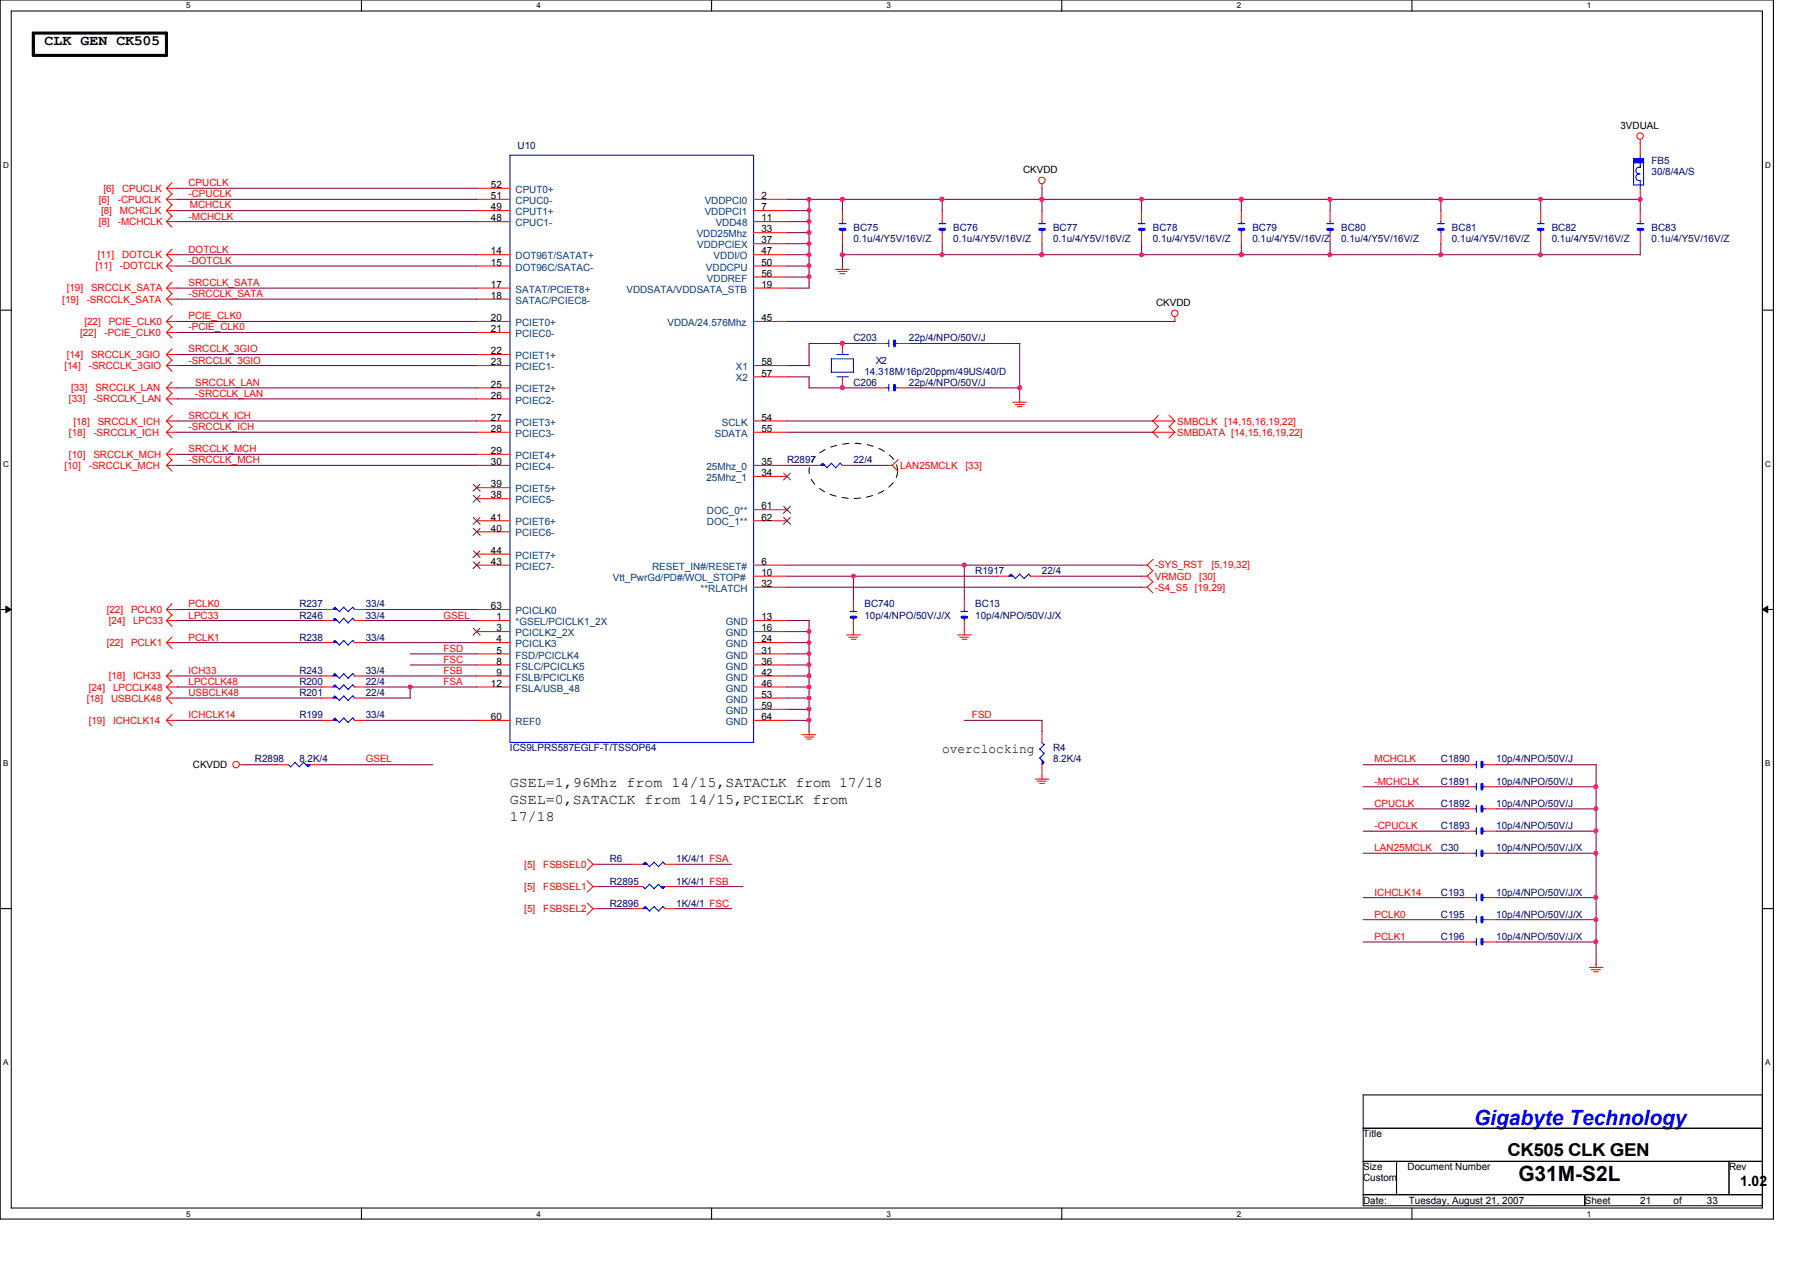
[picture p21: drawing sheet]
<svg xmlns="http://www.w3.org/2000/svg" width="297mm" height="210mm" viewBox="0 0 297 210" stroke-linecap="round" stroke-linejoin="round" font-family="sans-serif">
<defs><g id="words">
<text font-size="3.5" fill="#00f" x="243.2" y="185.7">Gigabyte Technology</text>
<text font-size="3.5" x="250.6" y="194.9">G31M-S2L</text>
<text font-size="2.9" x="248.7" y="190.7">CK505 CLK GEN</text>
<g font-size="2.4">
<text x="7.4" y="7.4">CLK GEN CK505</text>
<text x="84.2" y="129.9">GSEL=1,96Mhz from 14/15,SATACLK from 17/18</text>
<text x="84.2" y="132.7">GSEL=0,SATACLK from 14/15,PCIECLK from</text>
<text x="84.2" y="135.4">17/18</text>
<text x="287.1" y="195.7">1.02</text>
</g>
<text font-size="2.2" x="155.5" y="124.3">overclocking</text>
<g font-size="1.7">
<text x="267.4" y="21.2">3VDUAL</text>
<text x="168.8" y="28.5">CKVDD</text>
<text x="81" y="34.7">49</text>
<text x="81" y="32.8">51</text>
<text x="81" y="31">52</text>
<text x="125.6" y="32.8">2</text>
<text x="125.6" y="34.7">7</text>
<text x="81" y="42">14</text>
<text x="81" y="36.5">48</text>
<text x="125.6" y="36.5">11</text>
<text x="125.6" y="38.4">33</text>
<text x="125.6" y="40.2">37</text>
<text x="125.6" y="42">47</text>
<text x="81" y="43.9">15</text>
<text x="81" y="47.5">17</text>
<text x="125.6" y="47.5">19</text>
<text x="125.6" y="43.9">50</text>
<text x="125.6" y="45.7">56</text>
<text x="81" y="49.3">18</text>
<text x="81" y="53">20</text>
<text x="125.6" y="53">45</text>
<text x="190.8" y="50.5">CKVDD</text>
<text x="81" y="54.8">21</text>
<text x="81" y="58.5">22</text>
<text x="81" y="60.3">23</text>
<text x="81" y="64">25</text>
<text x="81" y="65.8">26</text>
<text x="125.6" y="60.3">58</text>
<text x="125.6" y="62.1">57</text>
<text x="81" y="69.4">27</text>
<text x="81" y="71.3">28</text>
<text x="125.6" y="69.4">54</text>
<text x="125.6" y="71.3">55</text>
<text x="81" y="74.9">29</text>
<text x="81" y="76.7">30</text>
<text x="125.6" y="76.7">35</text>
<text x="81" y="80.4">39</text>
<text x="81" y="82.3">38</text>
<text x="125.6" y="78.6">34</text>
<text x="81" y="85.9">41</text>
<text x="81" y="87.7">40</text>
<text x="125.6" y="84.1">61</text>
<text x="125.6" y="85.9">62</text>
<text x="81" y="91.4">44</text>
<text x="81" y="93.2">43</text>
<text x="125.6" y="93.2">6</text>
<text x="125.6" y="95">10</text>
<text x="81" y="100.5">63</text>
<text x="125.6" y="96.9">32</text>
<text x="82" y="102.4">1</text>
<text x="82" y="104.2">3</text>
<text x="82" y="106">4</text>
<text x="82" y="107.9">5</text>
<text x="125.6" y="102.4">13</text>
<text x="125.6" y="104.2">16</text>
<text x="125.6" y="106">24</text>
<text x="125.6" y="107.9">31</text>
<text x="81" y="113.3">12</text>
<text x="82" y="109.7">8</text>
<text x="82" y="111.5">9</text>
<text x="125.6" y="109.7">36</text>
<text x="125.6" y="111.5">42</text>
<text x="125.6" y="113.3">46</text>
<text x="81" y="118.8">60</text>
<text x="125.6" y="115.1">53</text>
<text x="125.6" y="117">59</text>
<text x="125.6" y="118.8">64</text>
<text x="31.8" y="126.7">CKVDD</text>
<text x="225" y="187.7">Title</text>
<text x="225" y="194.9">Custom</text>
<text x="225" y="193.1">Size</text>
<text x="232.3" y="193.1">Document Number</text>
<text x="285.3" y="193.1">Rev</text>
<text x="225" y="198.6">Date:</text>
<text x="232.5" y="198.6">Tuesday, August 21, 2007</text>
<text x="261.5" y="198.6">Sheet</text>
<text x="270.7" y="198.6">21</text>
<text x="276.2" y="198.6">of</text>
<text x="281.7" y="198.6">33</text>
</g>
<g font-size="1.7" fill="#000080">
<text x="85.4" y="24.5">U10</text>
<text x="272.5" y="27.1">FB5</text>
<text x="272.5" y="28.9">30/8/4A/S</text>
<text x="140.8" y="38.1">BC75</text>
<text x="140.8" y="39.9">0.1u/4/Y5V/16V/Z</text>
<text x="157.3" y="38.1">BC76</text>
<text x="157.3" y="39.9">0.1u/4/Y5V/16V/Z</text>
<text x="173.8" y="38.1">BC77</text>
<text x="173.8" y="39.9">0.1u/4/Y5V/16V/Z</text>
<text x="190.2" y="38.1">BC78</text>
<text x="190.2" y="39.9">0.1u/4/Y5V/16V/Z</text>
<text x="206.7" y="38.1">BC79</text>
<text x="206.7" y="39.9">0.1u/4/Y5V/16V/Z</text>
<text x="221.3" y="38.1">BC80</text>
<text x="221.3" y="39.9">0.1u/4/Y5V/16V/Z</text>
<text x="239.6" y="38.1">BC81</text>
<text x="239.6" y="39.9">0.1u/4/Y5V/16V/Z</text>
<text x="256.1" y="38.1">BC82</text>
<text x="256.1" y="39.9">0.1u/4/Y5V/16V/Z</text>
<text x="272.5" y="38.1">BC83</text>
<text x="272.5" y="39.9">0.1u/4/Y5V/16V/Z</text>
<text x="140.8" y="56.3">C203</text>
<text x="144.5" y="60">X2</text>
<text x="150" y="56.3">22p/4/NPO/50V/J</text>
<text x="140.8" y="63.7">C206</text>
<text x="142.7" y="61.8">14.318M/16p/20ppm/49US/40/D</text>
<text x="150" y="63.7">22p/4/NPO/50V/J</text>
<text x="129.9" y="76.5">R2897</text>
<text x="140.8" y="76.5">22/4</text>
<text x="160.9" y="94.7">R1917</text>
<text x="172" y="94.7">22/4</text>
<text x="49.4" y="100.2">R237</text>
<text x="60.4" y="100.2">33/4</text>
<text x="142.7" y="100.2">BC740</text>
<text x="160.9" y="100.2">BC13</text>
<text x="49.4" y="105.7">R238</text>
<text x="49.4" y="102.1">R246</text>
<text x="60.4" y="105.7">33/4</text>
<text x="60.4" y="102.1">33/4</text>
<text x="142.7" y="102.1">10p/4/NPO/50V/J/X</text>
<text x="160.9" y="102.1">10p/4/NPO/50V/J/X</text>
<text x="49.4" y="111.2">R243</text>
<text x="49.4" y="113">R200</text>
<text x="60.4" y="111.2">33/4</text>
<text x="60.4" y="113">22/4</text>
<text x="49.4" y="118.5">R199</text>
<text x="49.4" y="114.8">R201</text>
<text x="60.4" y="118.5">33/4</text>
<text x="60.4" y="114.8">22/4</text>
<text x="42.1" y="125.8">R2898</text>
<text x="49.4" y="125.8">8.2K/4</text>
<text x="84.2" y="124">ICS9LPRS587EGLF-T/TSSOP64</text>
<text x="173.8" y="124">R4</text>
<text x="173.8" y="125.8">8.2K/4</text>
<text x="237.8" y="125.8">C1890</text>
<text x="246.9" y="125.8">10p/4/NPO/50V/J</text>
<text x="237.8" y="129.5">C1891</text>
<text x="246.9" y="129.5">10p/4/NPO/50V/J</text>
<text x="237.8" y="136.8">C1893</text>
<text x="237.8" y="133.1">C1892</text>
<text x="246.9" y="136.8">10p/4/NPO/50V/J</text>
<text x="246.9" y="133.1">10p/4/NPO/50V/J</text>
<text x="100.6" y="142.3">R6</text>
<text x="111.6" y="142.3">1K/4/1 FSA</text>
<text x="237.8" y="140.5">C30</text>
<text x="246.9" y="140.5">10p/4/NPO/50V/J/X</text>
<text x="100.6" y="149.6">R2896</text>
<text x="100.6" y="146">R2895</text>
<text x="111.6" y="149.6">1K/4/1 FSC</text>
<text x="111.6" y="146">1K/4/1 FSB</text>
<text x="237.8" y="147.8">C193</text>
<text x="246.9" y="147.8">10p/4/NPO/50V/J/X</text>
<text x="237.8" y="151.4">C195</text>
<text x="237.8" y="155.1">C196</text>
<text x="246.9" y="151.4">10p/4/NPO/50V/J/X</text>
<text x="246.9" y="155.1">10p/4/NPO/50V/J/X</text>
</g>
<g font-size="1.7" fill="#f00">
<text x="16.3" y="33.5">[6]</text>
<text x="16.7" y="35.3">[8]</text>
<text x="17.1" y="31.7">[6]</text>
<text x="19.4" y="33.5">-CPUCLK</text>
<text x="19.8" y="35.3">MCHCLK</text>
<text x="20.1" y="31.7">CPUCLK</text>
<text x="31.1" y="30.7">CPUCLK</text>
<text x="31.1" y="32.6">-CPUCLK</text>
<text x="31.3" y="34.4">MCHCLK</text>
<text x="16.3" y="37.1">[8]</text>
<text x="19.4" y="37.1">-MCHCLK</text>
<text x="31.1" y="41.7">DOTCLK</text>
<text x="31.1" y="36.2">-MCHCLK</text>
<text x="15.7" y="44.4">[11]</text>
<text x="16.1" y="42.6">[11]</text>
<text x="19.8" y="44.4">-DOTCLK</text>
<text x="20.1" y="42.6">DOTCLK</text>
<text x="31.1" y="43.5">-DOTCLK</text>
<text x="31.1" y="47.2">SRCCLK_SATA</text>
<text x="10.3" y="50">[19]</text>
<text x="11" y="48.1">[19]</text>
<text x="13.9" y="53.6">[22]</text>
<text x="14.3" y="50">-SRCCLK_SATA</text>
<text x="15" y="48.1">SRCCLK_SATA</text>
<text x="17.9" y="53.6">PCIE_CLK0</text>
<text x="31.1" y="52.7">PCIE_CLK0</text>
<text x="31.1" y="49">-SRCCLK_SATA</text>
<text x="11" y="59.1">[14]</text>
<text x="13.2" y="55.4">[22]</text>
<text x="15" y="59.1">SRCCLK_3GIO</text>
<text x="17.2" y="55.4">-PCIE_CLK0</text>
<text x="31.1" y="58.2">SRCCLK_3GIO</text>
<text x="31.1" y="60">-SRCCLK_3GIO</text>
<text x="31.1" y="54.5">-PCIE_CLK0</text>
<text x="10.6" y="60.9">[14]</text>
<text x="11.7" y="64.6">[33]</text>
<text x="14.6" y="60.9">-SRCCLK_3GIO</text>
<text x="15.7" y="64.6">SRCCLK_LAN</text>
<text x="32.2" y="65.5">-SRCCLK_LAN</text>
<text x="32.2" y="63.7">SRCCLK_LAN</text>
<text x="11.4" y="71.9">[18]</text>
<text x="11.4" y="66.4">[33]</text>
<text x="12.1" y="70.1">[18]</text>
<text x="15.4" y="71.9">-SRCCLK_ICH</text>
<text x="15.4" y="66.4">-SRCCLK_LAN</text>
<text x="16.1" y="70.1">SRCCLK_ICH</text>
<text x="31.1" y="69.1">SRCCLK_ICH</text>
<text x="31.1" y="70.9">-SRCCLK_ICH</text>
<text x="194.3" y="71.9">SMBDATA [14,15,16,19,22]</text>
<text x="194.3" y="70.1">SMBCLK [14,15,16,19,22]</text>
<text x="10.6" y="77.4">[10]</text>
<text x="11.4" y="75.5">[10]</text>
<text x="14.6" y="77.4">-SRCCLK_MCH</text>
<text x="15.4" y="75.5">SRCCLK_MCH</text>
<text x="31.1" y="76.5">-SRCCLK_MCH</text>
<text x="31.1" y="74.6">SRCCLK_MCH</text>
<text x="148.5" y="77.4">LAN25MCLK</text>
<text x="159.3" y="77.4">[33]</text>
<text x="190.6" y="95.7">VRMGD</text>
<text x="190.6" y="93.8">-SYS_RST</text>
<text x="197.9" y="95.7">[30]</text>
<text x="199.9" y="93.8">[5,19,32]</text>
<text x="17.6" y="101.1">[22]</text>
<text x="21.6" y="101.1">PCLK0</text>
<text x="31.1" y="100.2">PCLK0</text>
<text x="190.6" y="97.5">-S4_S5</text>
<text x="197.2" y="97.5">[19,29]</text>
<text x="17.6" y="106.6">[22]</text>
<text x="17.9" y="103">[24]</text>
<text x="21.6" y="106.6">PCLK1</text>
<text x="22" y="103">LPC33</text>
<text x="31.1" y="105.7">PCLK1</text>
<text x="31.1" y="102.1">LPC33</text>
<text x="73.2" y="102.1">GSEL</text>
<text x="73.2" y="107.5">FSD</text>
<text x="14.6" y="114">[24]</text>
<text x="17.9" y="112.1">[18]</text>
<text x="18.7" y="114">LPCCLK48</text>
<text x="22" y="112.1">ICH33</text>
<text x="31.1" y="111.2">ICH33</text>
<text x="31.1" y="113">LPCCLK48</text>
<text x="73.2" y="111.2">FSB</text>
<text x="73.2" y="113">FSA</text>
<text x="73.2" y="109.4">FSC</text>
<text x="14.3" y="115.8">[18]</text>
<text x="14.6" y="119.4">[19]</text>
<text x="18.3" y="115.8">USBCLK48</text>
<text x="18.7" y="119.4">ICHCLK14</text>
<text x="31.1" y="114.8">USBCLK48</text>
<text x="31.1" y="118.5">ICHCLK14</text>
<text x="160.4" y="118.5">FSD</text>
<text x="60.4" y="125.8">GSEL</text>
<text x="226.8" y="125.8">MCHCLK</text>
<text x="226.8" y="129.5">-MCHCLK</text>
<text x="226.8" y="136.8">-CPUCLK</text>
<text x="226.8" y="133.1">CPUCLK</text>
<text x="86.5" y="143.2">[5]</text>
<text x="89.7" y="143.2">FSBSEL0</text>
<text x="226.8" y="140.5">LAN25MCLK</text>
<text x="86.5" y="146.9">[5]</text>
<text x="89.7" y="146.9">FSBSEL1</text>
<text x="226.8" y="147.8">ICHCLK14</text>
<text x="86.5" y="150.5">[5]</text>
<text x="89.7" y="150.5">FSBSEL2</text>
<text x="226.8" y="155.1">PCLK1</text>
<text x="226.8" y="151.4">PCLK0</text>
</g>
<g font-size="1.7" fill="#004080">
<text x="85.1" y="35.5">CPUT1+</text>
<text x="85.1" y="33.7">CPUC0-</text>
<text x="85.1" y="31.8">CPUT0+</text>
<text x="116.3" y="33.7">VDDPCI0</text>
<text x="116.3" y="35.5">VDDPCI1</text>
<text x="85.1" y="37.3">CPUC1-</text>
<text x="115" y="39.2">VDD25Mhz</text>
<text x="115.1" y="41">VDDPCIEX</text>
<text x="118.1" y="37.3">VDD48</text>
<text x="85.1" y="42.8">DOT96T/SATAT+</text>
<text x="85.1" y="44.7">DOT96C/SATAC-</text>
<text x="116.5" y="44.7">VDDCPU</text>
<text x="116.7" y="46.5">VDDREF</text>
<text x="117.8" y="42.8">VDDI/O</text>
<text x="85.1" y="48.3">SATAT/PCIET8+</text>
<text x="85.1" y="50.1">SATAC/PCIEC8-</text>
<text x="85.1" y="53.8">PCIET0+</text>
<text x="103.4" y="48.3">VDDSATA/VDDSATA_STB</text>
<text x="110.1" y="53.8">VDDA/24.576Mhz</text>
<text x="85.1" y="55.6">PCIEC0-</text>
<text x="85.1" y="59.3">PCIET1+</text>
<text x="85.1" y="61.1">PCIEC1-</text>
<text x="85.1" y="64.8">PCIET2+</text>
<text x="121.4" y="61.1">X1</text>
<text x="121.4" y="62.9">X2</text>
<text x="85.1" y="66.6">PCIEC2-</text>
<text x="85.1" y="70.2">PCIET3+</text>
<text x="119.1" y="70.2">SCLK</text>
<text x="85.1" y="72.1">PCIEC3-</text>
<text x="85.1" y="75.7">PCIET4+</text>
<text x="85.1" y="77.6">PCIEC4-</text>
<text x="116.6" y="77.6">25Mhz_0</text>
<text x="118" y="72.1">SDATA</text>
<text x="85.1" y="81.2">PCIET5+</text>
<text x="85.1" y="83.1">PCIEC5-</text>
<text x="116.6" y="79.4">25Mhz_1</text>
<text x="85.1" y="86.7">PCIET6+</text>
<text x="85.1" y="88.5">PCIEC6-</text>
<text x="116.7" y="84.9">DOC_0**</text>
<text x="116.7" y="86.7">DOC_1**</text>
<text x="85.1" y="92.2">PCIET7+</text>
<text x="85.1" y="94">PCIEC7-</text>
<text x="101.1" y="95.8">Vtt_PwrGd/PD#/WOL_STOP#</text>
<text x="107.6" y="94">RESET_IN#/RESET#</text>
<text x="85.1" y="101.3">PCICLK0</text>
<text x="115.6" y="97.7">**RLATCH</text>
<text x="85.1" y="103.2">*GSEL/PCICLK1_2X</text>
<text x="85.1" y="105">PCICLK2_2X</text>
<text x="85.1" y="106.8">PCICLK3</text>
<text x="119.8" y="103.2">GND</text>
<text x="119.8" y="105">GND</text>
<text x="119.8" y="106.8">GND</text>
<text x="85.1" y="108.7">FSD/PCICLK4</text>
<text x="85.1" y="110.5">FSLC/PCICLK5</text>
<text x="85.1" y="112.3">FSLB/PCICLK6</text>
<text x="119.8" y="108.7">GND</text>
<text x="119.8" y="110.5">GND</text>
<text x="119.8" y="112.3">GND</text>
<text x="85.1" y="114.1">FSLA/USB_48</text>
<text x="85.1" y="119.6">REF0</text>
<text x="119.8" y="116">GND</text>
<text x="119.8" y="117.8">GND</text>
<text x="119.8" y="119.6">GND</text>
<text x="119.8" y="114.1">GND</text>
</g>
<g font-size="1.3">
<text x="30.7" y="1.4">5</text>
<text x="88.5" y="1.4">4</text>
<text x="146.3" y="1.4">3</text>
<text x="204.1" y="1.4">2</text>
<text x="261.9" y="1.4">1</text>
<text x=".5" y="27.7">D</text>
<text x="291.3" y="27.7">D</text>
<text x=".5" y="77">C</text>
<text x="291.3" y="77">C</text>
<text x=".5" y="126.4">B</text>
<text x="291.3" y="126.4">B</text>
<text x=".5" y="175.8">A</text>
<text x="291.3" y="175.8">A</text>
<text x="30.7" y="200.7">5</text>
<text x="88.5" y="200.7">4</text>
<text x="146.3" y="200.7">3</text>
<text x="204.1" y="200.7">2</text>
<text x="261.9" y="200.7">1</text>
</g>
</g></defs>
<path d="M0 0h292.6v201.2h-292.6zM1.9 1.8h288.9v197.5h-288.9z" fill="none" stroke="#000" stroke-width=".17"/>
<g fill="#fff">
<path d="M30.7 .2h.7v1.5h-.7z"/>
<path d="M30.7 199.6h.7v1.4h-.7z"/>
</g>
<path d="M59.6 0v1.8M59.6 199.3v1.9" fill="none" stroke="#000" stroke-width=".17"/>
<g fill="#fff">
<path d="M88.5 .2h.7v1.5h-.7z"/>
<path d="M88.5 199.6h.7v1.4h-.7z"/>
</g>
<path d="M117.4 0v1.8M117.4 199.3v1.9" fill="none" stroke="#000" stroke-width=".17"/>
<g fill="#fff">
<path d="M146.3 .2h.7v1.5h-.7z"/>
<path d="M146.3 199.6h.7v1.4h-.7z"/>
</g>
<path d="M175.2 0v1.8M175.2 199.3v1.9" fill="none" stroke="#000" stroke-width=".17"/>
<g fill="#fff">
<path d="M204.1 .2h.7v1.5h-.7z"/>
<path d="M204.1 199.6h.7v1.4h-.7z"/>
</g>
<path d="M233 0v1.8M233 199.3v1.9" fill="none" stroke="#000" stroke-width=".17"/>
<g fill="#fff">
<path d="M261.9 .2h.7v1.5h-.7z"/>
<path d="M261.9 199.6h.7v1.4h-.7z"/>
<path d="M.5 26.5h.9v1.5h-.9z"/>
<path d="M291.3 26.5h.9v1.5h-.9z"/>
<path d="M.5 75.9h.9v1.4h-.9z"/>
<path d="M291.3 75.9h.9v1.4h-.9z"/>
</g>
<path d="M0 51.2h1.9M290.8 51.2h1.8" fill="none" stroke="#000" stroke-width=".17"/>
<g fill="#fff">
<path d="M.5 125.3h.8v1.4h-.8z"/>
<path d="M291.3 125.3h.8v1.4h-.8z"/>
</g>
<path d="M0 100.6h1.9M1 100l.9 .6-.9 .5zM290.8 100.6l.9-.6v1.1zM290.8 100.6h1.8" fill="none" stroke="#000" stroke-width=".17"/>
<path d="M1 100l.9 .6-.9 .5zM290.8 100.6l.9-.6v1.1z" fill="#000"/>
<g fill="#fff">
<path d="M.5 174.6h.8v1.5h-.8z"/>
<path d="M291.3 174.6h.8v1.5h-.8z"/>
</g>
<path d="M0 149.9h1.9M290.8 149.9h1.8M225 180.7h65.8v18.3h-65.8zM225 186.2h65.8M225 191.6h65.8M225 197.1h65.8M230.5 191.6v5.5M261.5 197.1v1.9M285.3 191.6v5.5" fill="none" stroke="#000" stroke-width=".17"/>
<path d="M5.5 5.5h22v3.6h-22z" fill="none" stroke="#000" stroke-width=".51"/>
<path d="M134.9 75a10.3 10.3 0 0 1 11.8 0 3.2 3.2 0 0 1 0 5.4 10.2 10.2 0 0 1-11.8 0 3.3 3.3 0 0 1 0-5.4z" fill="none" stroke="#000" stroke-width=".17" stroke-dasharray="1 1 1 1 1 1 1 1"/>
<g fill="none" stroke="#f00" stroke-width=".17">
<path d="M27.5 31.1h1.8M27.5 31.1l.9 .9M27.5 36.6h1.8M27.5 36.6l.9 .9M27.5 34.8h1.8M27.5 34.8l.9 .9M27.5 32.9h1.8M27.5 32.9l.9 1M28.4 30.1l-.9 1M28.4 35.6l-.9 1M28.4 33.8l-.9 1M28.4 32l-.9 .9"/>
<path d="M172 30.4v.7M254.2 34.8v1.8M254.2 38.4v1.8M270.7 23v.8M27.5 58.5h1.8M27.5 58.5l.9 1M27.5 43.9h1.8M27.5 43.9l.9 .9M27.5 42h1.8M27.5 42l.9 1M27.5 53h1.8M27.5 53l.9 1"/>
<path d="M27.5 54.9h1.8M27.5 54.9l.9 .9M27.5 49.4h1.8M27.5 49.4l.9 .9M27.5 47.5h1.8M27.5 47.5l.9 1M28.4 57.6l-.9 .9M28.4 59.4l-.9 .9M28.4 42.9l-.9 1M28.4 41.1l-.9 .9M28.4 52.1l-.9 .9M28.4 53.9l-.9 1"/>
<path d="M28.4 48.4l-.9 1M28.4 46.6l-.9 .9M137.9 44.4h2.2M138.3 44.8h1.5M138.6 45.2h.8M139 43.9v.6M193.9 52.3v.8M27.5 60.3h1.8M27.5 60.3l.9 1M27.5 76.8h1.8M27.5 76.8l.9 1M27.5 75h1.8"/>
<path d="M27.5 75l.9 .9M27.5 69.5h1.8M27.5 69.5l.9 .9M27.5 71.3h1.8M27.5 71.3l.9 1M27.5 64h1.8M27.5 64l.9 .9M27.5 65.8h1.8M27.5 65.8l.9 1M28.4 75.9l-.9 .9M28.4 74l-.9 1M28.4 68.5l-.9 1"/>
<path d="M28.4 70.4l-.9 .9M28.4 63l-.9 1M28.4 64.9l-.9 .9M146.3 76.8h1M147.2 76.7l1 1M148.2 75.9l-1 .9M167.1 66.4h2.3M167.6 66.8h1.4M167.9 67.1h.8M168.3 65.8v.6M190.2 71.3l.9 .9M190.2 69.4l.9 1"/>
<path d="M191.2 68.5l-1 1h3.7M191.2 70.4l-1 .9h3.7M192.9 70.4l1 .9M192.9 68.5l1 1M193.9 71.3l-1 1M193.9 69.5l-1 .9M28.4 99.6l-.9 1M188.4 95.1h1M188.4 93.3h1M188.4 96.9h1M189.3 95l.9 1M189.3 93.2l.9 1"/>
<path d="M189.3 96.9l.9 .9M190.3 94.1l-1 1M190.3 92.3l-1 1M190.3 96l-1 .9M27.5 100.6h1.8M27.5 100.6l.9 .9M27.5 111.5h1.8M27.5 111.5l.9 1M27.5 113.4h1.8M27.5 113.4l.9 .9M27.5 115.2h1.8M27.5 115.2l.9 1"/>
<path d="M27.5 106h1.8M27.5 106l.9 1M27.5 118.9h1.8M27.5 118.9l.9 .9M27.5 102.4h1.8M27.5 102.4l.9 1M28.4 110.6l-.9 .9M28.4 112.4l-.9 1M28.4 114.3l-.9 .9M28.4 105.1l-.9 .9M28.4 117.9l-.9 1M28.4 101.4l-.9 1"/>
<path d="M139.7 104.8h2.3M140.1 105.2h1.5M140.5 105.5h.8M140.8 104.2v.6M158 104.8h2.3M158.4 105.2h1.4M158.8 105.5h.7M159.1 104.2v.6M39.5 126.2h.8M132.4 121.2h2.2M132.8 121.6h1.5M133.1 122h.8"/>
<path d="M133.5 120.7v.6M170.9 128.6h2.2M171.1 128.9h1.6M171.6 129.3h.7M172 128v.6M96.9 145.3l1 1M96.9 141.7l1 1M96.9 149.1l1 .9M97.8 146.3h1M97.8 142.6h1M97.8 149.9h1M97.9 142.6l-1 1"/>
<path d="M97.9 149.9l-1 1M97.9 146.3l-1 .9M241.4 140.8h1.8M245.1 140.8h1.8M262.3 159.6h2.2M263.4 159.1v.6M262.6 160h1.5M263 160.4h.8"/>
<circle cx="171.9" cy="29.8" r=".54"/>
<circle cx="270.6" cy="22.5" r=".54"/>
<circle cx="193.9" cy="51.7" r=".54"/>
<circle cx="39" cy="126.2" r=".54"/>
</g>
<path d="M253.7 36.9h1.1M254.2 36.5v.4M254.2 37.8v.6M168.3 94.7l.7 .8M168.3 94.7l-.7 .8M169.8 94.7l.3 .4M169.8 94.7l-.8 .8M243.2 140.8h.4M243.6 140.2v1.2M244.5 140.8h.6" fill="none" stroke="#00f" stroke-width=".17"/>
<path d="M253.9 37.8h.7M244.6 140.4v.8" fill="none" stroke="#00f" stroke-width=".51"/>
<path d="M166.5 95.1l.3-.4 .4 .4z" fill-rule="evenodd" fill="#00f"/>
<path d="M218.9 36.9h1.2M219.5 36.5v.4M219.5 37.8v.6M166.5 95.1l.3-.4 .4 .4zM166.8 94.7l.8 .8M56.7 105.7l.8 .8M56.8 105.7l-.8 .7M58.2 105.7l.4 .4M58.2 105.7l-.8 .7M243.2 126.2h.4M243.6 125.6v1.1M244.5 126.2h.6" fill="none" stroke="#00f" stroke-width=".17"/>
<path d="M219.5 34.8v1.8M219.5 38.4v1.8M164.6 95.1h1.9M170.1 95.1h1.9M241.4 126.2h1.8M245.1 126.2h1.8" fill="none" stroke="#f00" stroke-width=".17"/>
<path d="M219.1 37.8h.8M244.6 125.8v.7" fill="none" stroke="#00f" stroke-width=".51"/>
<path d="M55.2 105.7l.4 .3h-.7z" fill-rule="evenodd" fill="#00f"/>
<path d="M55.2 105.7l.4 .3h-.7zM55.2 105.7l.8 .8M107.9 149.6l.8 .8M108 149.6l-.8 .7M109.4 149.6l.4 .4M109.4 149.6l-.7 .7" fill="none" stroke="#00f" stroke-width=".17"/>
<path d="M53.1 106h1.8M58.5 106h1.9" fill="none" stroke="#f00" stroke-width=".17"/>
<path d="M106.1 149.9l.4-.3 .3 .3z" fill-rule="evenodd" fill="#00f"/>
<g fill="none" stroke="#00f" stroke-width=".17">
<path d="M204.3 36.9h1.1M204.8 36.5v.4M204.8 37.8v.6M137.2 59.2h3.7M137.2 59.2v2.2M138.1 58.5h1.9M140.8 59.2v2.3M137.2 61.4h3.6M138.1 62.2h1.9M106 146.3l.5 .3M106.1 149.9l.4-.3 .3 .3zM106.5 149.6l.7 .8"/>
<path d="M107.1 145.9l.8 .7M107.2 145.9l-.8 .8M108.7 145.9l-.8 .8M243.2 148.1h.4M243.2 151.8h.4M243.6 147.5v1.2M243.6 151.2v1.1M244.5 148.1h.6M244.5 151.8h.6"/>
</g>
<path d="M204.8 34.8v1.8M204.8 38.4v1.8M139 56.7v1.8M139 62.2v1.8M104.3 149.9h1.8M109.8 149.9h1.8M241.4 148.1h1.8M241.4 151.8h1.8M245.1 148.1h1.8M245.1 151.8h1.8" fill="none" stroke="#f00" stroke-width=".17"/>
<path d="M204.5 37.8h.8M244.6 147.7v.8M244.6 151.4v.7" fill="none" stroke="#00f" stroke-width=".51"/>
<path d="M109 146.3h.8l-.4 .3z" fill-rule="evenodd" fill="#00f"/>
<path d="M56.7 111.2l.8 .8M56.8 111.1l-.8 .8M58.2 111.2l.4 .4M58.2 111.1l-.8 .8M243.2 129.8h.4M243.6 129.2v1.2M244.5 129.8h.6M108.6 145.9l.8 .7M109 146.3h.8l-.4 .3z" fill="none" stroke="#00f" stroke-width=".17"/>
<path d="M241.4 129.8h1.8M245.1 129.8h1.8M104.3 146.3h1.8M109.8 146.3h1.8" fill="none" stroke="#f00" stroke-width=".17"/>
<path d="M244.6 129.4v.8" fill="none" stroke="#00f" stroke-width=".51"/>
<path d="M55.2 111.2l.4 .3h-.7z" fill-rule="evenodd" fill="#00f"/>
<path d="M146.3 56.7h.4M146.7 56.1v1.1M147.6 56.7h.6M55.2 111.2l.4 .3h-.7zM55.2 111.2l.8 .8M56.7 100.2l.8 .8M56.8 100.2l-.8 .7M58.2 100.2l.4 .4M58.2 100.2l-.8 .7M140.2 100.9h1.2M140.8 100.5v.4M140.8 101.8v.6" fill="none" stroke="#00f" stroke-width=".17"/>
<path d="M144.5 56.7h1.8M148.2 56.7h1.8M140.8 98.8v1.8M53.1 111.5h1.8M58.5 111.5h1.9M140.8 102.4v1.8" fill="none" stroke="#f00" stroke-width=".17"/>
<path d="M147.6 56.3v.8M140.5 101.9h.7" fill="none" stroke="#00f" stroke-width=".51"/>
<path d="M55.2 100.2l.4 .4h-.7z" fill-rule="evenodd" fill="#00f"/>
<path d="M270.5 28.7h.2M270.7 25.6v2M270.7 27.6a.57 .57 0 0 0-.7 .4 .57 .57 0 0 0 .5 .7 .57 .57 0 0 0-.5 .7 .57 .57 0 0 0 .7 .4M55.2 100.2l.4 .4h-.7zM55.2 100.2l.8 .8" fill="none" stroke="#00f" stroke-width=".17"/>
<path d="M53.1 100.6h1.8M58.5 100.6h1.9" fill="none" stroke="#f00" stroke-width=".17"/>
<path d="M269.6 26.2h1.6v.7h-1.6z" fill-rule="evenodd" fill="#00f"/>
<path d="M269.6 26.2h1.6v.7h-1.6zM269.6 26.7h1.6v3.8h-1.6zM270.7 29.8v1.3M56.7 102l.8 .8M56.8 102l-.8 .8M58.2 102l.4 .4M58.2 102l-.8 .8M243.2 155.4h.4M243.6 154.9v1.1M244.5 155.4h.6" fill="none" stroke="#00f" stroke-width=".17"/>
<path d="M270.7 23.7v1.9M270.7 31.1v1.8M241.4 155.4h1.8M245.1 155.4h1.8" fill="none" stroke="#f00" stroke-width=".17"/>
<path d="M244.6 155v.8" fill="none" stroke="#00f" stroke-width=".51"/>
<path d="M55.2 102l.4 .4h-.7z" fill-rule="evenodd" fill="#00f"/>
<g fill="none" stroke="#00f" stroke-width=".17">
<path d="M84.2 25.6h40.2v96.9h-40.2zM171.4 36.9h1.1M172 36.5v.4M172 37.8v.6M237.2 36.9h1.2M237.8 36.5v.4M237.8 37.8v.6M55.2 102l.4 .4h-.7zM55.2 102l.8 .8M56.7 113l.8 .8M56.8 113l-.8 .7M58.2 113l.4 .4"/>
<path d="M58.2 113l-.8 .7M243.2 137.2h.4M243.6 136.6v1.1M244.5 137.2h.6"/>
</g>
<g fill="none" stroke="#f00" stroke-width=".17">
<path d="M78.7 36.6h5.5M78.7 34.8h5.5M78.7 32.9h5.5M78.7 31.1h5.5M124.4 36.6h5.5M124.4 34.8h5.5M124.4 32.9h5.5M124.4 38.4h5.5M172 34.8v1.8M172 38.4v1.8M237.8 34.8v1.8M237.8 38.4v1.8"/>
<path d="M78.7 42h5.5M78.7 43.9h5.5M78.7 47.5h5.5M78.7 49.4h5.5M78.7 53h5.5M78.7 54.9h5.5M78.7 58.5h5.5M124.4 42h5.5M124.4 43.9h5.5M124.4 47.5h5.5M124.4 53h5.5M124.4 40.2h5.5"/>
<path d="M124.4 45.7h5.5M78.7 60.3h5.5M78.7 64h5.5M78.7 65.8h5.5M78.7 69.5h5.5M78.7 71.3h5.5M78.7 75h5.5M78.7 76.8h5.5M124.4 60.3h5.5M124.4 69.5h5.5M124.4 71.3h5.5M124.4 76.8h5.5"/>
<path d="M124.4 78.6h5.5M124.4 62.2h5.5M78.7 80.5h5.5M78.7 82.3h5.5M78.7 85.9h5.5M78.7 87.8h5.5M78.7 91.4h5.5M78.7 93.3h5.5M124.4 85.9h5.5M124.4 93.3h5.5M124.4 95.1h5.5M124.4 96.9h5.5"/>
<path d="M124.4 84.1h5.5M53.1 102.4h1.8M58.5 102.4h1.9M78.7 102.4h5.5M78.7 104.2h5.5M78.7 106h5.5M78.7 107.9h5.5M78.7 109.7h5.5M78.7 111.5h5.5M78.7 113.4h5.5M78.7 118.9h5.5M78.7 100.6h5.5"/>
<path d="M124.4 102.4h5.5M124.4 104.2h5.5M124.4 106h5.5M124.4 107.9h5.5M124.4 109.7h5.5M124.4 111.5h5.5M124.4 113.4h5.5M124.4 118.9h5.5M124.4 115.2h5.5M124.4 117.1h5.5M241.4 137.2h1.8M245.1 137.2h1.8"/>
</g>
<path d="M171.6 37.8h.7M237.4 37.8h.8M244.6 136.7v.8" fill="none" stroke="#00f" stroke-width=".51"/>
<g fill="none" stroke="#804000" stroke-width=".17">
<path d="M78.1 79.9l1.1 1.2M79.2 79.9l-1.1 1.2M129.3 78.1l1.2 1.1M130.4 78.1l-1.1 1.1M78.1 81.7l1.1 1.2M78.1 85.4l1.1 1.1M78.1 87.2l1.1 1.1M78.1 90.9l1.1 1.1M78.1 92.7l1.1 1.2M79.2 81.7l-1.1 1.2M79.2 85.4l-1.1 1.1M79.2 87.2l-1.1 1.1"/>
<path d="M79.2 90.9l-1.1 1.1M79.2 92.7l-1.1 1.2M129.3 83.6l1.2 1.1M129.3 85.4l1.2 1.1M130.4 83.6l-1.1 1.1M130.4 85.4l-1.1 1.1M78.1 103.7l1.1 1.1M79.2 103.7l-1.1 1.1"/>
</g>
<path d="M55.2 113l.4 .4h-.7z" fill-rule="evenodd" fill="#00f"/>
<path d="M55.2 113l.4 .4h-.7zM55.2 113l.8 .8M56.7 118.5l.8 .8M56.8 118.4l-.8 .8M58.2 118.5l.4 .4M58.2 118.4l-.8 .8M243.2 133.5h.4M243.6 132.9v1.1M244.5 133.5h.6" fill="none" stroke="#00f" stroke-width=".17"/>
<path d="M53.1 113.4h1.8M58.5 113.4h1.9M241.4 133.5h1.8M245.1 133.5h1.8" fill="none" stroke="#f00" stroke-width=".17"/>
<path d="M244.6 133.1v.8" fill="none" stroke="#00f" stroke-width=".51"/>
<path d="M55.2 118.5l.4 .4h-.7z" fill-rule="evenodd" fill="#00f"/>
<path d="M154.9 36.9h1.2M155.5 36.5v.4M155.5 37.8v.6M55.2 118.5l.4 .4h-.7zM55.2 118.5l.8 .8M171.5 123.6l.8 .7M171.9 122.5l.4 .4M172.3 124.3l-.7 .8M172.3 122.9l-.7 .7" fill="none" stroke="#00f" stroke-width=".17"/>
<path d="M155.5 34.8v1.8M155.5 38.4v1.8M53.1 118.9h1.8M58.5 118.9h1.9" fill="none" stroke="#f00" stroke-width=".17"/>
<path d="M155.1 37.8h.8" fill="none" stroke="#00f" stroke-width=".51"/>
<path d="M172 125.4l.3 .4-.3 .4z" fill-rule="evenodd" fill="#00f"/>
<path d="M137.2 76.5l.8 .7M137.2 76.4l-.7 .8M138.6 76.5l.5 .3M138.7 76.4l-.8 .8M171.5 125.1l.8 .7M172 125.4l.3 .4-.3 .4z" fill="none" stroke="#00f" stroke-width=".17"/>
<path d="M172 120.7v1.8M172 126.2v1.8" fill="none" stroke="#f00" stroke-width=".17"/>
<path d="M135.7 76.5l.4 .3h-.7z" fill-rule="evenodd" fill="#00f"/>
<g fill="none" stroke="#00f" stroke-width=".17">
<path d="M138.5 36.9h1.1M139 36.5v.4M139 37.8v.6M135.7 76.5l.4 .3h-.7zM135.7 76.5l.8 .7M146.3 64h.4M146.7 63.4v1.2M147.6 64h.6M158.5 100.9h1.2M159.1 100.5v.4M159.1 101.8v.6M107.9 142.3l.8 .7"/>
<path d="M108 142.2l-.8 .8M109.4 142.3l.4 .4M109.4 142.2l-.7 .8"/>
</g>
<path d="M139 34.8v1.8M139 38.4v1.8M133.5 76.8h1.9M139 76.8h1.8M144.5 64h1.8M148.2 64h1.8M159.1 98.8v1.8M159.1 102.4v1.8" fill="none" stroke="#f00" stroke-width=".17"/>
<path d="M138.6 37.8h.8M147.6 63.6v.7M158.7 101.9h.8" fill="none" stroke="#00f" stroke-width=".51"/>
<path d="M106.1 142.6l.4-.3 .3 .3z" fill-rule="evenodd" fill="#00f"/>
<path d="M47.5 126.2l.5 .3M48.6 125.8l.8 .7M48.7 125.8l-.8 .8M50.1 125.8l-.7 .8M106.1 142.6l.4-.3 .3 .3zM106.5 142.3l.7 .7" fill="none" stroke="#00f" stroke-width=".17"/>
<path d="M104.3 142.6h1.8M109.8 142.6h1.8" fill="none" stroke="#f00" stroke-width=".17"/>
<path d="M50.5 126.2h.7l-.3 .3z" fill-rule="evenodd" fill="#00f"/>
<path d="M187.8 36.9h1.2M188.4 36.5v.4M188.4 37.8v.6M56.7 114.8l.8 .8M56.8 114.8l-.8 .8M58.2 114.8l.4 .4M58.2 114.8l-.8 .8M50.1 125.8l.8 .7M50.5 126.2h.7l-.3 .3z" fill="none" stroke="#00f" stroke-width=".17"/>
<path d="M188.4 34.8v1.8M188.4 38.4v1.8M45.8 126.2h1.8M51.2 126.2h1.9" fill="none" stroke="#f00" stroke-width=".17"/>
<path d="M188 37.8h.8" fill="none" stroke="#00f" stroke-width=".51"/>
<path d="M55.2 114.8l.4 .4h-.7z" fill-rule="evenodd" fill="#00f"/>
<path d="M270.1 36.9h1.2M270.7 36.5v.4M270.7 37.8v.6M55.2 114.8l.4 .4h-.7zM55.2 114.8l.8 .8" fill="none" stroke="#00f" stroke-width=".17"/>
<path d="M270.7 34.8v1.8M270.7 38.4v1.8M53.1 115.2h1.8M58.5 115.2h1.9" fill="none" stroke="#f00" stroke-width=".17"/>
<path d="M270.3 37.8h.8" fill="none" stroke="#00f" stroke-width=".51"/>
<g fill="none" stroke="#800040" stroke-width=".17">
<path d="M29.3 31.1h49.4M29.3 32.9h49.4M29.3 34.8h49.4M29.3 36.6h49.4M129.9 32.9h140.8M129.9 34.8h3.7M129.9 36.6h3.7M129.9 38.4h3.7M133.5 32.8v14.7M139 32.9v1.9M155.5 32.9v1.9M172 31.1v3.7"/>
<path d="M188.4 32.9v1.9M204.8 32.9v1.9M219.5 32.9v1.9M237.8 32.9v1.9M254.2 32.9v1.9M270.7 32.9v1.9M29.3 58.5h49.4M29.3 43.9h49.4M29.3 42h49.4M29.3 53h49.4M29.3 54.9h49.4M29.3 47.5h49.4"/>
<path d="M29.3 49.4h49.4M129.9 43.9h3.7M129.9 42h3.7M129.9 53h64M129.9 47.5h3.7M129.9 40.2h3.7M129.9 45.7h3.7M139 40.2v3.7M139 42h131.7M144.6 56.7h-11.1v3.7M150 56.7h18.3M155.5 40.2v1.9"/>
<path d="M168.3 56.7v9.2M172 40.2v1.9M188.4 40.2v1.9M204.8 40.2v1.9M219.5 40.2v1.9M237.8 40.2v1.9M254.2 40.2v1.9M270.7 40.2v1.9M29.3 60.3h49.4M29.3 76.8h49.4M29.3 75h49.4M29.3 69.5h49.4"/>
<path d="M29.3 71.3h49.4M29.3 64h49.4M29.3 65.8h49.4M129.9 60.3h3.7M129.9 76.8h3.7M129.9 69.5h60.4M129.9 71.3h60.4M129.9 62.2h3.7M133.5 62.2v1.8M133.5 64h11.1M140.8 76.8h5.6M150 64h18.3"/>
<path d="M129.9 95.1h34.8M129.9 93.3h58.5M129.9 96.9h58.5M140.8 95.1v3.7M159.1 93.3v5.5M172 95.1h16.4M29.3 100.6h23.8M29.3 102.4h23.8M29.3 106h23.8M29.3 111.5h23.8M29.3 115.2h23.8M29.3 113.4h23.8"/>
<path d="M29.3 118.9h23.8M60.4 100.6h18.3M60.4 102.4h18.3M60.4 106h18.3M60.4 111.5h18.3M60.4 115.2h7.3M60.4 113.4h18.3M60.4 118.9h18.3M67.7 113.4v1.8M67.7 107.9h11M67.7 109.7h11M129.9 102.4h3.7"/>
<path d="M129.9 106h3.7M129.9 111.5h3.7M129.9 115.2h3.7M129.9 113.4h3.7M129.9 118.9h3.7M129.9 107.9h3.7M129.9 109.7h3.7M129.9 117.1h3.7M129.9 104.2h3.7M133.5 102.4v18.3M159.1 118.9h12.9M172 118.9v1.8"/>
<path d="M40.3 126.2h5.5M53.1 126.2h18.3M225 126.2h16.5M225 137.2h16.5M225 133.5h16.5M225 129.8h16.5M246.9 126.2h16.5M246.9 137.2h16.5M246.9 133.5h16.5M246.9 129.8h16.5M263.4 126.2v32.9M98.8 146.3h5.5"/>
<path d="M98.8 142.6h5.5M98.8 149.9h5.5M111.6 146.3h11M111.6 142.6h9.2M111.6 149.9h9.2M225 148.1h16.5M225 155.4h16.5M225 151.8h16.5M225 140.8h16.5M246.9 148.1h16.5M246.9 155.4h16.5M246.9 151.8h16.5"/>
<path d="M246.9 140.8h16.5"/>
</g>
<circle cx="155.4" cy="32.9" r=".34" fill="#f0f"/>
<circle cx="155.4" cy="32.9" r=".34" fill="none" stroke="#f0f" stroke-width=".17"/>
<circle cx="171.9" cy="32.9" r=".34" fill="#f0f"/>
<circle cx="171.9" cy="32.9" r=".34" fill="none" stroke="#f0f" stroke-width=".17"/>
<circle cx="67.7" cy="113.4" r=".34" fill="#f0f"/>
<circle cx="67.7" cy="113.4" r=".34" fill="none" stroke="#f0f" stroke-width=".17"/>
<circle cx="171.9" cy="42" r=".34" fill="#f0f"/>
<circle cx="171.9" cy="42" r=".34" fill="none" stroke="#f0f" stroke-width=".17"/>
<circle cx="133.5" cy="38.4" r=".35" fill="#f0f"/>
<circle cx="133.5" cy="38.4" r=".35" fill="none" stroke="#f0f" stroke-width=".17"/>
<circle cx="133.5" cy="32.9" r=".34" fill="#f0f"/>
<circle cx="133.5" cy="32.9" r=".34" fill="none" stroke="#f0f" stroke-width=".17"/>
<circle cx="140.8" cy="95.1" r=".34" fill="#f0f"/>
<circle cx="140.8" cy="95.1" r=".34" fill="none" stroke="#f0f" stroke-width=".17"/>
<circle cx="168.3" cy="64" r=".34" fill="#f0f"/>
<circle cx="168.3" cy="64" r=".34" fill="none" stroke="#f0f" stroke-width=".17"/>
<circle cx="139" cy="56.7" r=".37" fill="#f0f"/>
<circle cx="139" cy="56.7" r=".37" fill="none" stroke="#f0f" stroke-width=".17"/>
<circle cx="139" cy="64" r=".36" fill="#f0f"/>
<circle cx="139" cy="64" r=".36" fill="none" stroke="#f0f" stroke-width=".17"/>
<circle cx="159.1" cy="93.2" r=".35" fill="#f0f"/>
<circle cx="159.1" cy="93.2" r=".35" fill="none" stroke="#f0f" stroke-width=".17"/>
<circle cx="188.4" cy="32.9" r=".34" fill="#f0f"/>
<circle cx="188.4" cy="32.9" r=".34" fill="none" stroke="#f0f" stroke-width=".17"/>
<circle cx="133.5" cy="111.5" r=".35" fill="#f0f"/>
<circle cx="133.5" cy="111.5" r=".35" fill="none" stroke="#f0f" stroke-width=".17"/>
<circle cx="133.5" cy="106" r=".34" fill="#f0f"/>
<circle cx="133.5" cy="106" r=".34" fill="none" stroke="#f0f" stroke-width=".17"/>
<circle cx="171.9" cy="42" r=".34" fill="#f0f"/>
<circle cx="171.9" cy="42" r=".34" fill="none" stroke="#f0f" stroke-width=".17"/>
<circle cx="188.4" cy="42" r=".34" fill="#f0f"/>
<circle cx="188.4" cy="42" r=".34" fill="none" stroke="#f0f" stroke-width=".17"/>
<circle cx="237.7" cy="32.9" r=".34" fill="#f0f"/>
<circle cx="237.7" cy="32.9" r=".34" fill="none" stroke="#f0f" stroke-width=".17"/>
<circle cx="254.2" cy="32.9" r=".34" fill="#f0f"/>
<circle cx="254.2" cy="32.9" r=".34" fill="none" stroke="#f0f" stroke-width=".17"/>
<circle cx="237.7" cy="42" r=".34" fill="#f0f"/>
<circle cx="237.7" cy="42" r=".34" fill="none" stroke="#f0f" stroke-width=".17"/>
<circle cx="254.2" cy="42" r=".34" fill="#f0f"/>
<circle cx="254.2" cy="42" r=".34" fill="none" stroke="#f0f" stroke-width=".17"/>
<circle cx="204.8" cy="32.9" r=".34" fill="#f0f"/>
<circle cx="204.8" cy="32.9" r=".34" fill="none" stroke="#f0f" stroke-width=".17"/>
<circle cx="219.4" cy="32.9" r=".34" fill="#f0f"/>
<circle cx="219.4" cy="32.9" r=".34" fill="none" stroke="#f0f" stroke-width=".17"/>
<circle cx="133.5" cy="118.8" r=".34" fill="#f0f"/>
<circle cx="133.5" cy="118.8" r=".34" fill="none" stroke="#f0f" stroke-width=".17"/>
<circle cx="133.5" cy="40.2" r=".34" fill="#f0f"/>
<circle cx="133.5" cy="40.2" r=".34" fill="none" stroke="#f0f" stroke-width=".17"/>
<circle cx="133.5" cy="109.7" r=".34" fill="#f0f"/>
<circle cx="133.5" cy="109.7" r=".34" fill="none" stroke="#f0f" stroke-width=".17"/>
<circle cx="133.5" cy="117" r=".34" fill="#f0f"/>
<circle cx="133.5" cy="117" r=".34" fill="none" stroke="#f0f" stroke-width=".17"/>
<circle cx="133.5" cy="34.7" r=".34" fill="#f0f"/>
<circle cx="133.5" cy="34.7" r=".34" fill="none" stroke="#f0f" stroke-width=".17"/>
<circle cx="133.5" cy="45.7" r=".34" fill="#f0f"/>
<circle cx="133.5" cy="45.7" r=".34" fill="none" stroke="#f0f" stroke-width=".17"/>
<circle cx="171.9" cy="32.9" r=".34" fill="#f0f"/>
<circle cx="171.9" cy="32.9" r=".34" fill="none" stroke="#f0f" stroke-width=".17"/>
<circle cx="133.5" cy="107.9" r=".34" fill="#f0f"/>
<circle cx="133.5" cy="107.9" r=".34" fill="none" stroke="#f0f" stroke-width=".17"/>
<circle cx="133.5" cy="43.9" r=".34" fill="#f0f"/>
<circle cx="133.5" cy="43.9" r=".34" fill="none" stroke="#f0f" stroke-width=".17"/>
<circle cx="133.5" cy="42" r=".34" fill="#f0f"/>
<circle cx="133.5" cy="42" r=".34" fill="none" stroke="#f0f" stroke-width=".17"/>
<circle cx="133.5" cy="113.4" r=".34" fill="#f0f"/>
<circle cx="133.5" cy="113.4" r=".34" fill="none" stroke="#f0f" stroke-width=".17"/>
<circle cx="133.5" cy="115.2" r=".34" fill="#f0f"/>
<circle cx="133.5" cy="115.2" r=".34" fill="none" stroke="#f0f" stroke-width=".17"/>
<circle cx="139" cy="32.9" r=".36" fill="#f0f"/>
<circle cx="139" cy="32.9" r=".36" fill="none" stroke="#f0f" stroke-width=".17"/>
<circle cx="155.4" cy="32.9" r=".34" fill="#f0f"/>
<circle cx="155.4" cy="32.9" r=".34" fill="none" stroke="#f0f" stroke-width=".17"/>
<circle cx="204.8" cy="32.9" r=".34" fill="#f0f"/>
<circle cx="204.8" cy="32.9" r=".34" fill="none" stroke="#f0f" stroke-width=".17"/>
<circle cx="133.5" cy="36.5" r=".34" fill="#f0f"/>
<circle cx="133.5" cy="36.5" r=".34" fill="none" stroke="#f0f" stroke-width=".17"/>
<circle cx="270.7" cy="32.9" r=".34" fill="#f0f"/>
<circle cx="270.7" cy="32.9" r=".34" fill="none" stroke="#f0f" stroke-width=".17"/>
<circle cx="139" cy="42" r=".36" fill="#f0f"/>
<circle cx="139" cy="42" r=".36" fill="none" stroke="#f0f" stroke-width=".17"/>
<circle cx="155.4" cy="42" r=".34" fill="#f0f"/>
<circle cx="155.4" cy="42" r=".34" fill="none" stroke="#f0f" stroke-width=".17"/>
<circle cx="204.8" cy="42" r=".34" fill="#f0f"/>
<circle cx="204.8" cy="42" r=".34" fill="none" stroke="#f0f" stroke-width=".17"/>
<circle cx="133.5" cy="104.2" r=".34" fill="#f0f"/>
<circle cx="133.5" cy="104.2" r=".34" fill="none" stroke="#f0f" stroke-width=".17"/>
<circle cx="204.8" cy="42" r=".34" fill="#f0f"/>
<circle cx="204.8" cy="42" r=".34" fill="none" stroke="#f0f" stroke-width=".17"/>
<circle cx="219.4" cy="42" r=".34" fill="#f0f"/>
<circle cx="219.4" cy="42" r=".34" fill="none" stroke="#f0f" stroke-width=".17"/>
<circle cx="263.3" cy="155.4" r=".34" fill="#f0f"/>
<circle cx="263.3" cy="155.4" r=".34" fill="none" stroke="#f0f" stroke-width=".17"/>
<circle cx="263.3" cy="148.1" r=".36" fill="#f0f"/>
<circle cx="263.3" cy="148.1" r=".36" fill="none" stroke="#f0f" stroke-width=".17"/>
<circle cx="263.3" cy="151.8" r=".34" fill="#f0f"/>
<circle cx="263.3" cy="151.8" r=".34" fill="none" stroke="#f0f" stroke-width=".17"/>
<circle cx="263.3" cy="137.1" r=".34" fill="#f0f"/>
<circle cx="263.3" cy="137.1" r=".34" fill="none" stroke="#f0f" stroke-width=".17"/>
<circle cx="263.3" cy="140.8" r=".34" fill="#f0f"/>
<circle cx="263.3" cy="140.8" r=".34" fill="none" stroke="#f0f" stroke-width=".17"/>
<circle cx="263.3" cy="129.8" r=".36" fill="#f0f"/>
<circle cx="263.3" cy="129.8" r=".36" fill="none" stroke="#f0f" stroke-width=".17"/>
<circle cx="263.3" cy="133.5" r=".34" fill="#f0f"/>
<circle cx="263.3" cy="133.5" r=".34" fill="none" stroke="#f0f" stroke-width=".17"/>
<use href="#words"/>
</svg>
